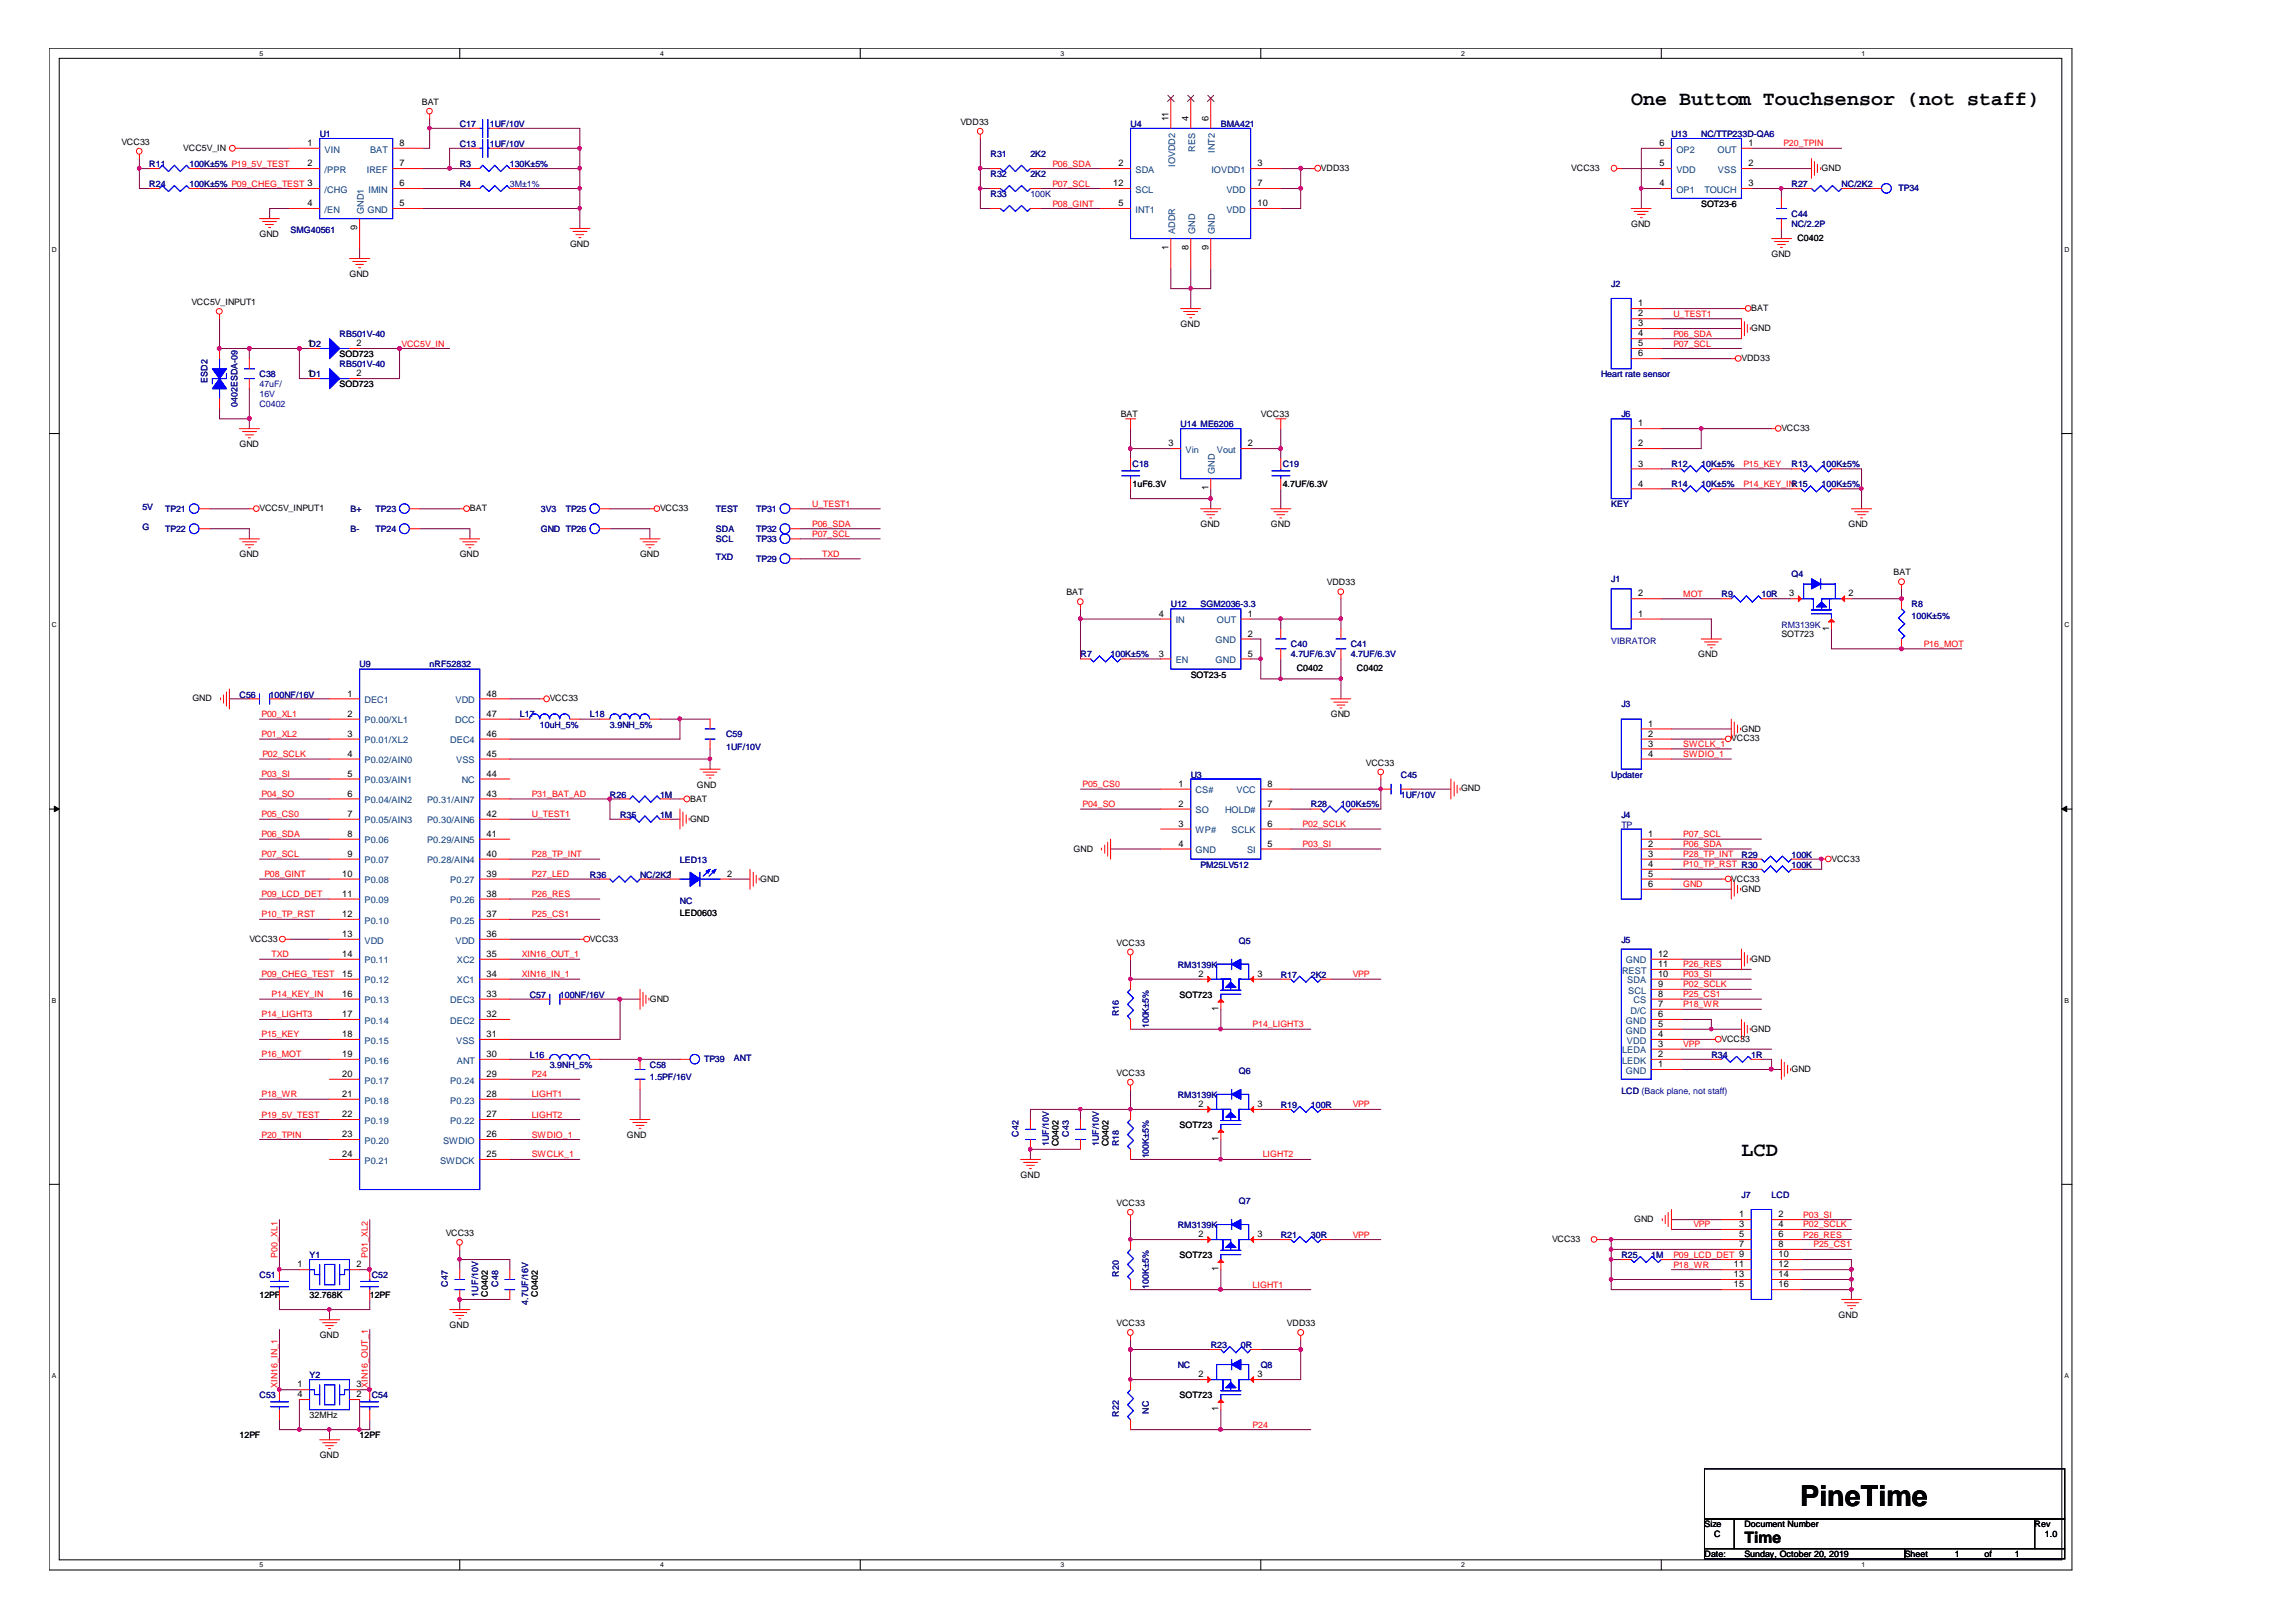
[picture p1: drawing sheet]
<svg xmlns="http://www.w3.org/2000/svg" width="297mm" height="210mm" viewBox="0 0 297 210" stroke-linecap="round" stroke-linejoin="round" font-family="sans-serif">
<defs><g id="words">
<text font-size="3.7" x="232.9" y="194.8">PineTime</text>
<g font-size="2.6">
<text x="211" y="13.6">One Buttom Touchsensor (not staff)</text>
<text x="225.3" y="149.6">LCD</text>
</g>
<text font-size="2" x="225.7" y="199.7">Time</text>
<g font-size="1.2">
<text x="151.2" y="15.7" transform="rotate(-90 151.2 15.7)">11</text>
<text x="153.8" y="15.7" transform="rotate(-90 153.8 15.7)">4</text>
<text x="156.3" y="15.7" transform="rotate(-90 156.3 15.7)">6</text>
<text x="39.8" y="18.9">1</text>
<text x="39.8" y="21.5">2</text>
<text x="51.7" y="21.5">7</text>
<text x="51.7" y="18.9">8</text>
<text x="144.7" y="21.5">2</text>
<text x="162.7" y="21.5">3</text>
<text x="214.7" y="18.9">6</text>
<text x="214.7" y="21.5">5</text>
<text x="226.2" y="21.5">2</text>
<text x="226.2" y="18.9">1</text>
<text x="39.8" y="26.7">4</text>
<text x="46.2" y="29.8" transform="rotate(-90 46.2 29.8)">9</text>
<text x="51.7" y="26.7">5</text>
<text x="51.7" y="24.1">6</text>
<text x="144" y="24.1">12</text>
<text x="144.7" y="26.7">5</text>
<text x="162.7" y="24.1">7</text>
<text x="162.7" y="26.7">10</text>
<text x="214.7" y="24.1">4</text>
<text x="226.2" y="24.1">3</text>
<text x="151.2" y="32.4" transform="rotate(-90 151.2 32.4)">1</text>
<text x="153.8" y="32.4" transform="rotate(-90 153.8 32.4)">8</text>
<text x="156.3" y="32.4" transform="rotate(-90 156.3 32.4)">9</text>
<text x="211.9" y="39.6">1</text>
<text x="211.9" y="41">2</text>
<text x="39.8" y="44.8">1D2</text>
<text x="46.1" y="44.8">2</text>
<text x="211.9" y="42.2">3</text>
<text x="211.9" y="43.5">4</text>
<text x="211.9" y="44.8">5</text>
<text x="211.9" y="46.1">6</text>
<text x="39.8" y="48.7">1D1</text>
<text x="46.1" y="48.7">2</text>
<text x="151.2" y="57.8">3</text>
<text x="161.4" y="57.8">2</text>
<text x="211.9" y="55.2">1</text>
<text x="211.9" y="57.8">2</text>
<text x="156.3" y="63.5" transform="rotate(-90 156.3 63.5)">1</text>
<text x="211.9" y="60.4">3</text>
<text x="211.9" y="63">4</text>
<text x="211.9" y="77.2">2</text>
<text x="231.5" y="77.2">3</text>
<text x="239.1" y="77.2">2</text>
<text x="149.9" y="79.8">4</text>
<text x="161.4" y="82.4">2</text>
<text x="161.4" y="79.8">1</text>
<text x="211.9" y="79.8">1</text>
<text x="236.6" y="81.6" transform="rotate(-90 236.6 81.6)">1</text>
<text x="149.9" y="85">3</text>
<text x="161.4" y="85">5</text>
<text x="45" y="90.1">1</text>
<text x="45" y="92.8">2</text>
<text x="45" y="95.3">3</text>
<text x="62.9" y="95.3">46</text>
<text x="62.9" y="90.1">48</text>
<text x="62.9" y="92.8">47</text>
<text x="213.2" y="94">1</text>
<text x="213.2" y="95.3">2</text>
<text x="45" y="97.9">4</text>
<text x="45" y="100.5">5</text>
<text x="62.9" y="100.5">44</text>
<text x="62.9" y="97.9">45</text>
<text x="152.5" y="101.8">1</text>
<text x="164" y="101.8">8</text>
<text x="213.2" y="96.6">3</text>
<text x="213.2" y="97.9">4</text>
<text x="45" y="103.1">6</text>
<text x="45" y="105.7">7</text>
<text x="62.9" y="105.7">42</text>
<text x="62.9" y="103.1">43</text>
<text x="152.5" y="107">3</text>
<text x="152.5" y="104.4">2</text>
<text x="164" y="107">6</text>
<text x="164" y="104.4">7</text>
<text x="44.3" y="113.5">10</text>
<text x="45" y="108.3">8</text>
<text x="45" y="110.9">9</text>
<text x="62.9" y="113.5">39</text>
<text x="62.9" y="110.9">40</text>
<text x="62.9" y="108.3">41</text>
<text x="94.1" y="113.5">2</text>
<text x="152.5" y="109.6">4</text>
<text x="164" y="109.6">5</text>
<text x="213.2" y="108.3">1</text>
<text x="213.2" y="109.6">2</text>
<text x="213.2" y="110.9">3</text>
<text x="213.2" y="112.2">4</text>
<text x="213.2" y="113.5">5</text>
<text x="44.3" y="116">11</text>
<text x="44.3" y="118.7">12</text>
<text x="62.9" y="118.7">37</text>
<text x="62.9" y="116">38</text>
<text x="213.2" y="114.8">6</text>
<text x="44.3" y="121.3">13</text>
<text x="44.3" y="123.8">14</text>
<text x="62.9" y="121.3">36</text>
<text x="62.9" y="123.8">35</text>
<text x="214.5" y="123.8">12</text>
<text x="214.5" y="125.2">11</text>
<text x="44.3" y="131.6">17</text>
<text x="44.3" y="129">16</text>
<text x="44.3" y="126.4">15</text>
<text x="62.9" y="131.6">32</text>
<text x="62.9" y="129">33</text>
<text x="62.9" y="126.4">34</text>
<text x="155.1" y="126.4">2</text>
<text x="157.6" y="130.8" transform="rotate(-90 157.6 130.8)">1</text>
<text x="162.7" y="126.4">3</text>
<text x="214.5" y="129">8</text>
<text x="214.5" y="131.6">6</text>
<text x="214.5" y="130.3">7</text>
<text x="214.5" y="126.4">10</text>
<text x="214.5" y="127.7">9</text>
<text x="44.3" y="136.8">19</text>
<text x="44.3" y="134.2">18</text>
<text x="62.9" y="136.8">30</text>
<text x="62.9" y="134.2">31</text>
<text x="214.5" y="136.8">2</text>
<text x="214.5" y="135.5">3</text>
<text x="214.5" y="134.2">4</text>
<text x="214.5" y="132.9">5</text>
<text x="44.3" y="139.4">20</text>
<text x="44.3" y="142">21</text>
<text x="62.9" y="142">28</text>
<text x="62.9" y="139.4">29</text>
<text x="155.1" y="143.3">2</text>
<text x="162.7" y="143.3">3</text>
<text x="214.5" y="138.1">1</text>
<text x="44.3" y="149.7">24</text>
<text x="44.3" y="147.2">23</text>
<text x="44.3" y="144.6">22</text>
<text x="62.9" y="149.7">25</text>
<text x="62.9" y="147.2">26</text>
<text x="62.9" y="144.6">27</text>
<text x="157.6" y="147.7" transform="rotate(-90 157.6 147.7)">1</text>
<text x="155.1" y="160.1">2</text>
<text x="162.7" y="160.1">3</text>
<text x="225" y="157.5">1</text>
<text x="225" y="158.8">3</text>
<text x="225" y="160.1">5</text>
<text x="225" y="161.4">7</text>
<text x="230.1" y="157.5">2</text>
<text x="230.1" y="158.8">4</text>
<text x="230.1" y="160.1">6</text>
<text x="230.1" y="161.4">8</text>
<text x="38.5" y="164">1</text>
<text x="46.1" y="164">2</text>
<text x="157.6" y="164.5" transform="rotate(-90 157.6 164.5)">1</text>
<text x="224.3" y="166.6">15</text>
<text x="224.3" y="165.3">13</text>
<text x="224.3" y="164">11</text>
<text x="230.1" y="166.6">16</text>
<text x="230.1" y="165.3">14</text>
<text x="230.1" y="164">12</text>
<text x="230.1" y="162.7">10</text>
<text x="38.5" y="179.5">1</text>
<text x="46.1" y="179.5">3</text>
<text x="155.1" y="178.2">2</text>
<text x="162.7" y="178.2">3</text>
<text x="38.5" y="180.8">4</text>
<text x="46.1" y="180.8">2</text>
<text x="157.6" y="182.6" transform="rotate(-90 157.6 182.6)">1</text>
</g>
<g font-size="1.2" fill="#004080">
<text x="42" y="19.7">VIN</text>
<text x="42" y="22.4">/PPR</text>
<text x="47.5" y="22.4">IREF</text>
<text x="47.9" y="19.7">BAT</text>
<text x="146.9" y="22.4">SDA</text>
<text x="152" y="21.6" transform="rotate(-90 152 21.6)">IOVDD2</text>
<text x="154.6" y="19.6" transform="rotate(-90 154.6 19.6)">RES</text>
<text x="156.7" y="22.4">IOVDD1</text>
<text x="157.2" y="19.8" transform="rotate(-90 157.2 19.8)">INT2</text>
<text x="216.9" y="19.7">OP2</text>
<text x="216.9" y="22.4">VDD</text>
<text x="222.2" y="19.7">OUT</text>
<text x="222.2" y="22.4">VSS</text>
<text x="42" y="24.9">/CHG</text>
<text x="42" y="27.5">/EN</text>
<text x="47.1" y="27.7" transform="rotate(-90 47.1 27.7)">GND1</text>
<text x="47.5" y="27.5">GND</text>
<text x="47.7" y="24.9">IMIN</text>
<text x="146.9" y="27.5">INT1</text>
<text x="146.9" y="24.9">SCL</text>
<text x="158.7" y="24.9">VDD</text>
<text x="158.7" y="27.5">VDD</text>
<text x="216.9" y="24.9">OP1</text>
<text x="220.5" y="24.9">TOUCH</text>
<text x="152" y="30.2" transform="rotate(-90 152 30.2)">ADDR</text>
<text x="154.6" y="30.2" transform="rotate(-90 154.6 30.2)">GND</text>
<text x="157.2" y="30.2" transform="rotate(-90 157.2 30.2)">GND</text>
<text x="153.4" y="58.6">Vin</text>
<text x="157.4" y="58.6">Vout</text>
<text x="157.2" y="61.3" transform="rotate(-90 157.2 61.3)">GND</text>
<text x="152.1" y="80.7">IN</text>
<text x="157.3" y="83.2">GND</text>
<text x="157.4" y="80.7">OUT</text>
<text x="152.1" y="85.8">EN</text>
<text x="157.3" y="85.8">GND</text>
<text x="47.2" y="91">DEC1</text>
<text x="47.2" y="93.6">P0.00/XL1</text>
<text x="58.9" y="93.6">DCC</text>
<text x="58.9" y="91">VDD</text>
<text x="47.2" y="96.2">P0.01/XL2</text>
<text x="47.2" y="98.8">P0.02/AIN0</text>
<text x="47.2" y="101.4">P0.03/AIN1</text>
<text x="58.3" y="96.2">DEC4</text>
<text x="59" y="98.8">VSS</text>
<text x="59.7" y="101.4">NC</text>
<text x="47.2" y="103.9">P0.04/AIN2</text>
<text x="47.2" y="106.6">P0.05/AIN3</text>
<text x="55.2" y="106.6">P0.30/AIN6</text>
<text x="55.2" y="103.9">P0.31/AIN7</text>
<text x="154.7" y="102.7">CS#</text>
<text x="154.7" y="105.3">SO</text>
<text x="154.7" y="107.8">WP#</text>
<text x="158.5" y="105.3">HOLD#</text>
<text x="159.3" y="107.8">SCLK</text>
<text x="160" y="102.7">VCC</text>
<text x="47.2" y="109.1">P0.06</text>
<text x="47.2" y="111.7">P0.07</text>
<text x="55.2" y="111.7">P0.28/AIN4</text>
<text x="55.2" y="109.1">P0.29/AIN5</text>
<text x="154.7" y="110.4">GND</text>
<text x="161.3" y="110.4">SI</text>
<text x="47.2" y="114.3">P0.08</text>
<text x="47.2" y="116.9">P0.09</text>
<text x="47.2" y="119.5">P0.10</text>
<text x="58.3" y="119.5">P0.25</text>
<text x="58.3" y="116.9">P0.26</text>
<text x="58.3" y="114.3">P0.27</text>
<text x="47.2" y="122.1">VDD</text>
<text x="47.2" y="124.7">P0.11</text>
<text x="58.9" y="122.1">VDD</text>
<text x="59.1" y="124.7">XC2</text>
<text x="209.8" y="126">REST</text>
<text x="210.4" y="124.7">GND</text>
<text x="47.2" y="127.3">P0.12</text>
<text x="47.2" y="129.9">P0.13</text>
<text x="58.3" y="129.9">DEC3</text>
<text x="59.1" y="127.3">XC1</text>
<text x="210.5" y="127.3">SDA</text>
<text x="210.7" y="128.6">SCL</text>
<text x="210.9" y="131.2">D/C</text>
<text x="211.3" y="129.9">CS</text>
<text x="47.2" y="135.1">P0.15</text>
<text x="47.2" y="137.6">P0.16</text>
<text x="47.2" y="132.5">P0.14</text>
<text x="58.3" y="132.5">DEC2</text>
<text x="59" y="135.1">VSS</text>
<text x="59.1" y="137.6">ANT</text>
<text x="209.8" y="137.6">LEDK</text>
<text x="209.8" y="136.3">LEDA</text>
<text x="210.4" y="133.7">GND</text>
<text x="210.4" y="132.5">GND</text>
<text x="210.5" y="135.1">VDD</text>
<text x="47.2" y="140.2">P0.17</text>
<text x="47.2" y="142.8">P0.18</text>
<text x="58.3" y="142.8">P0.23</text>
<text x="58.3" y="140.2">P0.24</text>
<text x="210.4" y="139">GND</text>
<text x="47.2" y="148">P0.20</text>
<text x="47.2" y="145.4">P0.19</text>
<text x="57.3" y="148">SWDIO</text>
<text x="58.3" y="145.4">P0.22</text>
<text x="47.2" y="150.6">P0.21</text>
<text x="56.9" y="150.6">SWDCK</text>
</g>
<g font-size="1.1" fill="#000080">
<text x="41.4" y="17.7">U1</text>
<text x="59.5" y="16.4">C17</text>
<text x="63.4" y="16.4">1UF/10V</text>
<text x="146.3" y="16.4">U4</text>
<text x="157.9" y="16.4">BMA421</text>
<text x="216.2" y="17.7">U13</text>
<text x="220.1" y="17.7">NC/TTP233D-QA6</text>
<text x="19.3" y="21.6">R11</text>
<text x="24.5" y="21.6">100K±5% P19_5V_TEST</text>
<text x="59.5" y="19">C13</text>
<text x="59.5" y="21.6">R3</text>
<text x="63.4" y="19">1UF/10V</text>
<text x="66" y="21.6">130K±5%</text>
<text x="128.1" y="22.9">R32</text>
<text x="128.1" y="20.3">R31</text>
<text x="133.3" y="22.9">2K2</text>
<text x="133.3" y="20.3">2K2</text>
<text x="19.3" y="24.2">R24</text>
<text x="24.5" y="24.2">100K±5% P09_CHEG_TEST 3</text>
<text x="59.5" y="24.2">R4</text>
<text x="66" y="24.2">3M±1%</text>
<text x="128.1" y="25.5">R33</text>
<text x="129" y="25.5">33</text>
<text x="133.3" y="25.5">100K</text>
<text x="231.8" y="24.2">R27</text>
<text x="231.8" y="28.1">C44</text>
<text x="231.8" y="29.4">NC/2.2P</text>
<text x="238.3" y="24.2">NC/2K2</text>
<text x="245.6" y="24.7">TP34</text>
<text x="37.6" y="30.2">SMG40561</text>
<text x="208.4" y="37.1">J2</text>
<text x="40" y="44.9">D2</text>
<text x="43.9" y="47.5">RB501V-40</text>
<text x="43.9" y="43.6">RB501V-40</text>
<text x="26.8" y="49.5" transform="rotate(-90 26.8 49.5)">ESD2</text>
<text x="30.7" y="52.6" transform="rotate(-90 30.7 52.6)">0402ESDA-09</text>
<text x="40" y="48.8">D1</text>
<text x="207.1" y="48.8">Heart rate sensor</text>
<text x="209.8" y="54">J6</text>
<text x="152.7" y="55.3">U14 ME6206</text>
<text x="146.5" y="60.5">C18</text>
<text x="165.9" y="60.5">C19</text>
<text x="208.4" y="65.6">KEY</text>
<text x="216.2" y="63">R14</text>
<text x="216.2" y="60.5">R12</text>
<text x="220.1" y="63">10K±5%</text>
<text x="220.1" y="60.5">10K±5%</text>
<text x="231.8" y="60.5">R13</text>
<text x="235.7" y="60.5">100K±5%</text>
<text x="235.7" y="63">100K±5%</text>
<text x="18.4" y="68.6">G</text>
<text x="18.4" y="66.1">5V</text>
<text x="21.4" y="68.9">TP22</text>
<text x="21.4" y="66.3">TP21</text>
<text x="45.3" y="68.9">B-</text>
<text x="45.3" y="66.3">B+</text>
<text x="48.6" y="68.9">TP24</text>
<text x="48.6" y="66.3">TP23</text>
<text x="70" y="66.3">3V3</text>
<text x="70" y="68.9">GND TP26</text>
<text x="73.2" y="66.3">TP25</text>
<text x="92.6" y="70.2">SCL</text>
<text x="92.6" y="68.9">SDA</text>
<text x="92.6" y="66.3">TEST</text>
<text x="97.8" y="70.2">TP33</text>
<text x="97.8" y="68.9">TP32</text>
<text x="97.8" y="66.3">TP31</text>
<text x="92.6" y="72.5">TXD</text>
<text x="97.8" y="72.8">TP29</text>
<text x="208.4" y="75.4">J1</text>
<text x="222.7" y="77.3">R9</text>
<text x="227.9" y="77.3">10R</text>
<text x="231.8" y="74.7">Q4</text>
<text x="151.5" y="78.6">U12</text>
<text x="155.3" y="78.6">SGM2036-3.3</text>
<text x="167" y="83.8">C40</text>
<text x="174.8" y="83.8">C41</text>
<text x="247.3" y="78.6">R8</text>
<text x="247.3" y="80.2">100K±5%</text>
<text x="46.5" y="86.4">U9</text>
<text x="55.6" y="86.4">nRF52832</text>
<text x="139.8" y="85.1">R7</text>
<text x="143.7" y="85.1">100K±5%</text>
<text x="167" y="85.1">4.7UF/6.3V</text>
<text x="174.8" y="85.1">4.7UF/6.3V</text>
<text x="31" y="90.3">C56</text>
<text x="34.9" y="90.3">100NF/16V</text>
<text x="67.3" y="92.9">L17</text>
<text x="69.8" y="94.2">10uH_5%</text>
<text x="76.3" y="92.9">L18</text>
<text x="78.9" y="94.2">3.9NH_5%</text>
<text x="93.9" y="95.4">C59</text>
<text x="209.8" y="91.5">J3</text>
<text x="93.9" y="97">1UF/10V</text>
<text x="154.1" y="100.6">U3</text>
<text x="181.2" y="100.6">C45</text>
<text x="208.4" y="100.6">Updater</text>
<text x="78.9" y="103.2">R26</text>
<text x="80.2" y="105.8">R35</text>
<text x="85.4" y="105.8">1M</text>
<text x="85.4" y="103.2">1M</text>
<text x="169.6" y="104.5">R28</text>
<text x="173.5" y="104.5">100K±5%</text>
<text x="181.2" y="103.2">1UF/10V</text>
<text x="209.8" y="105.8">J4</text>
<text x="209.8" y="107.1">TP</text>
<text x="76.3" y="113.6">R36</text>
<text x="82.8" y="113.6">NC/2K21</text>
<text x="88" y="111.6">LED13</text>
<text x="155.3" y="112.3">PM25LV512</text>
<text x="225.3" y="111">R29</text>
<text x="231.8" y="112.3">100K</text>
<text x="231.8" y="111">100K</text>
<text x="88" y="116.9">NC</text>
<text x="152.4" y="125.2">RM3139K</text>
<text x="160.3" y="122.1">Q5</text>
<text x="209.8" y="122">J5</text>
<text x="68.5" y="129.1">C57</text>
<text x="72.4" y="129.1">100NF/16V</text>
<text x="144.7" y="131.5" transform="rotate(-90 144.7 131.5)">R16</text>
<text x="165.7" y="126.5">R17</text>
<text x="169.6" y="126.5">2K2</text>
<text x="68.5" y="136.9">L16</text>
<text x="91.1" y="137.4">TP39</text>
<text x="95" y="137.3">ANT</text>
<text x="148.6" y="133.1" transform="rotate(-90 148.6 133.1)">100K±5%</text>
<text x="221.4" y="136.9">R34</text>
<text x="226.6" y="136.9">1R</text>
<text x="71.1" y="138.2">3.9NH_5%</text>
<text x="84.1" y="138.2">C58</text>
<text x="84.1" y="139.8">1.5PF/16V</text>
<text x="152.4" y="142.1">RM3139K</text>
<text x="160.3" y="139">Q6</text>
<text x="165.7" y="143.4">R19</text>
<text x="169.6" y="143.4">100R</text>
<text x="209.8" y="141.6">LCD (Back plane, not staff)</text>
<text x="210.4" y="141.6">CD</text>
<text x="131.8" y="147.1" transform="rotate(-90 131.8 147.1)">C42</text>
<text x="135.7" y="148.4" transform="rotate(-90 135.7 148.4)">1UF/10V</text>
<text x="138.3" y="147.1" transform="rotate(-90 138.3 147.1)">C43</text>
<text x="142.2" y="148.4" transform="rotate(-90 142.2 148.4)">1UF/10V</text>
<text x="144.7" y="148.4" transform="rotate(-90 144.7 148.4)">R18</text>
<text x="148.6" y="149.9" transform="rotate(-90 148.6 149.9)">100K±5%</text>
<text x="160.3" y="155.8">Q7</text>
<text x="225.3" y="155">J7</text>
<text x="229.2" y="155">LCD</text>
<text x="152.4" y="158.9">RM3139K</text>
<text x="165.7" y="160.2">R21</text>
<text x="169.6" y="160.2">30R</text>
<text x="33.6" y="165.4">C51</text>
<text x="40" y="162.8">Y1</text>
<text x="48.1" y="165.4">C52</text>
<text x="58" y="166.5" transform="rotate(-90 58 166.5)">C47</text>
<text x="61.8" y="167.8" transform="rotate(-90 61.8 167.8)">1UF/10V</text>
<text x="64.4" y="166.5" transform="rotate(-90 64.4 166.5)">C48</text>
<text x="144.7" y="165.2" transform="rotate(-90 144.7 165.2)">R20</text>
<text x="148.6" y="166.8" transform="rotate(-90 148.6 166.8)">100K±5%</text>
<text x="209.8" y="162.8">R25</text>
<text x="213.6" y="162.8">1M</text>
<text x="68.3" y="168.8" transform="rotate(-90 68.3 168.8)">4.7UF/16V</text>
<text x="40" y="178.4">Y2</text>
<text x="152.4" y="177.1">NC</text>
<text x="156.6" y="174.5">R23</text>
<text x="160.5" y="174.5">0R</text>
<text x="163.1" y="177.1">Q8</text>
<text x="33.6" y="180.9">C53</text>
<text x="48.1" y="180.9">C54</text>
<text x="144.7" y="183.3" transform="rotate(-90 144.7 183.3)">R22</text>
<text x="148.6" y="182.9" transform="rotate(-90 148.6 182.9)">NC</text>
</g>
<g font-size="1.1">
<text x="54.6" y="13.6">BAT</text>
<text x="124.2" y="16.1">VDD33</text>
<text x="15.7" y="18.8">VCC33</text>
<text x="23.7" y="19.5">VCC5V_IN</text>
<text x="170.9" y="22.1">VDD33</text>
<text x="203.3" y="22.1">VCC33</text>
<text x="235.7" y="22.1">GND</text>
<text x="211" y="29.4">GND</text>
<text x="220.1" y="26.8">SOT23-6</text>
<text x="33.6" y="30.7">GND</text>
<text x="45.2" y="35.9">GND</text>
<text x="73.7" y="32">GND</text>
<text x="229.2" y="33.2">GND</text>
<text x="232.5" y="31.2">C0402</text>
<text x="24.8" y="39.5">VCC5V_INPUT1</text>
<text x="226.6" y="40.3">BAT</text>
<text x="43.9" y="46.2">SOD723</text>
<text x="152.7" y="42.3">GND</text>
<text x="225.3" y="46.8">VDD33</text>
<text x="226.6" y="42.9">GND</text>
<text x="43.9" y="50.1">SOD723</text>
<text x="145" y="54">BAT</text>
<text x="163.1" y="54">VCC33</text>
<text x="31" y="57.9">GND</text>
<text x="230.5" y="55.8">VCC33</text>
<text x="146.5" y="63">1uF6.3V</text>
<text x="165.9" y="63">4.7UF/6.3V</text>
<text x="33.6" y="66.2">VCC5V_INPUT1</text>
<text x="60.8" y="66.2">BAT</text>
<text x="85.4" y="66.2">VCC33</text>
<text x="155.3" y="68.3">GND</text>
<text x="164.4" y="68.3">GND</text>
<text x="239.1" y="68.3">GND</text>
<text x="31" y="72.1">GND</text>
<text x="59.5" y="72.1">GND</text>
<text x="82.8" y="72.1">GND</text>
<text x="138" y="77.1">BAT</text>
<text x="171.7" y="75.7">VDD33</text>
<text x="245" y="74.4">BAT</text>
<text x="230.5" y="82.5">SOT723</text>
<text x="154.1" y="87.7">SOT23-5</text>
<text x="167.8" y="86.9">C0402</text>
<text x="175.6" y="86.9">C0402</text>
<text x="219.7" y="85.1">GND</text>
<text x="24.9" y="90.8">GND</text>
<text x="71.1" y="90.8">VCC33</text>
<text x="172.2" y="92.9">GND</text>
<text x="224" y="95.9">VCC33</text>
<text x="225.3" y="94.7">GND</text>
<text x="90.2" y="101.9">GND</text>
<text x="176.7" y="99.1">VCC33</text>
<text x="89.3" y="103.7">BAT</text>
<text x="89.3" y="106.3">GND</text>
<text x="189" y="102.4">GND</text>
<text x="138.9" y="110.2">GND</text>
<text x="236.9" y="111.5">VCC33</text>
<text x="88" y="118.5">LED0603</text>
<text x="98.3" y="114.1">GND</text>
<text x="224" y="114.1">VCC33</text>
<text x="225.3" y="115.4">GND</text>
<text x="32.3" y="121.8">VCC33</text>
<text x="76.3" y="121.8">VCC33</text>
<text x="144.4" y="122.4">VCC33</text>
<text x="226.6" y="124.5">GND</text>
<text x="84.1" y="129.6">GND</text>
<text x="152.6" y="129.1">SOT723</text>
<text x="222.7" y="134.8">VCC33</text>
<text x="226.6" y="133.5">GND</text>
<text x="144.4" y="139.2">VCC33</text>
<text x="231.8" y="138.7">GND</text>
<text x="81.1" y="147.2">GND</text>
<text x="136.9" y="148.4" transform="rotate(-90 136.9 148.4)">C0402</text>
<text x="143.4" y="148.4" transform="rotate(-90 143.4 148.4)">C0402</text>
<text x="152.6" y="146">SOT723</text>
<text x="132" y="152.5">GND</text>
<text x="57.7" y="159.9">VCC33</text>
<text x="144.4" y="156.1">VCC33</text>
<text x="200.8" y="160.7">VCC33</text>
<text x="211.4" y="158.1">GND</text>
<text x="33.6" y="168">12PF</text>
<text x="40" y="168">32.768K</text>
<text x="47.8" y="168">12PF</text>
<text x="63.1" y="167.8" transform="rotate(-90 63.1 167.8)">C0402</text>
<text x="69.6" y="167.8" transform="rotate(-90 69.6 167.8)">C0402</text>
<text x="152.6" y="162.8">SOT723</text>
<text x="41.4" y="173.2">GND</text>
<text x="58.2" y="171.9">GND</text>
<text x="144.4" y="171.6">VCC33</text>
<text x="166.5" y="171.6">VDD33</text>
<text x="237.9" y="170.6">GND</text>
<text x="40" y="183.5">32MHz</text>
<text x="152.6" y="180.9">SOT723</text>
<text x="31" y="186.1">12PF</text>
<text x="41.4" y="188.7">GND</text>
<text x="46.5" y="186.1">12PF</text>
<text x="220.5" y="197.7">Size</text>
<text x="225.7" y="197.7">Document Number</text>
<text x="263.2" y="197.7">Rev</text>
<text x="220.5" y="201.5">Date:</text>
<text x="221.8" y="198.9">C</text>
<text x="225.7" y="201.5">Sunday, October 20, 2019</text>
<text x="246.4" y="201.5">Sheet</text>
<text x="252.9" y="201.5">1</text>
<text x="256.8" y="201.5">of</text>
<text x="260.6" y="201.5">1</text>
<text x="264.5" y="198.9">1.0</text>
</g>
<g font-size="1.1" fill="#f00">
<text x="136.1" y="21.6">P06_SDA</text>
<text x="230.7" y="18.9">P20_TPIN</text>
<text x="136.1" y="24.1">P07_SCL</text>
<text x="136.1" y="26.7">P08_GINT</text>
<text x="216.5" y="41">U_TEST1</text>
<text x="51.9" y="44.8">VCC5V_IN</text>
<text x="216.5" y="43.6">P06_SDA</text>
<text x="216.5" y="44.8">P07_SCL</text>
<text x="105.1" y="65.6">U_TEST1</text>
<text x="225.6" y="60.4">P15_KEY</text>
<text x="225.6" y="63">P14_KEY_INR15</text>
<text x="105.1" y="68.2">P06_SDA</text>
<text x="105.1" y="69.5">P07_SCL</text>
<text x="106.4" y="72.1">TXD</text>
<text x="217.8" y="77.2">MOT</text>
<text x="248.9" y="83.7">P16_MOT</text>
<text x="33.8" y="92.8">P00_XL1</text>
<text x="33.8" y="95.4">P01_XL2</text>
<text x="33.8" y="100.6">P03_SI</text>
<text x="34" y="98">P02_SCLK</text>
<text x="140" y="101.9">P05_CS0</text>
<text x="217.8" y="96.7">SWCLK_1</text>
<text x="217.8" y="98">SWDIO_1</text>
<text x="33.8" y="103.1">P04_SO</text>
<text x="33.8" y="105.8">P05_CS0</text>
<text x="68.8" y="105.8">U_TEST1</text>
<text x="68.8" y="103.1">P31_BAT_AD</text>
<text x="140" y="104.5">P04_SO</text>
<text x="168.5" y="107">P02_SCLK</text>
<text x="33.8" y="108.3">P06_SDA</text>
<text x="33.8" y="110.9">P07_SCL</text>
<text x="34.2" y="113.5">P08_GINT</text>
<text x="68.8" y="110.9">P28_TP_INT</text>
<text x="68.8" y="113.5">P27_LED</text>
<text x="168.5" y="109.6">P03_SI</text>
<text x="217.8" y="108.3">P07_SCL</text>
<text x="217.8" y="109.6">P06_SDA</text>
<text x="217.8" y="110.9">P28_TP_INT</text>
<text x="217.8" y="112.2">P10_TP_RST R30</text>
<text x="33.8" y="116.1">P09_LCD_DET</text>
<text x="33.8" y="118.7">P10_TP_RST</text>
<text x="68.8" y="116.1">P26_RES</text>
<text x="68.8" y="118.7">P25_CS1</text>
<text x="217.8" y="114.8">GND</text>
<text x="35.1" y="123.9">TXD</text>
<text x="67.5" y="123.9">XIN16_OUT_1</text>
<text x="217.8" y="125.2">P26_RES</text>
<text x="33.8" y="126.5">P09_CHEG_TEST</text>
<text x="33.8" y="131.7">P14_LIGHT3</text>
<text x="35.1" y="129">P14_KEY_IN</text>
<text x="67.5" y="126.5">XIN16_IN_1</text>
<text x="175" y="126.5">VPP</text>
<text x="217.8" y="127.8">P02_SCLK</text>
<text x="217.8" y="126.5">P03_SI</text>
<text x="217.8" y="129">P25_CS1</text>
<text x="217.8" y="130.4">P18_WR</text>
<text x="33.8" y="134.3">P15_KEY</text>
<text x="33.8" y="136.8">P16_MOT</text>
<text x="162.1" y="132.9">P14_LIGHT3</text>
<text x="217.8" y="135.5">VPP</text>
<text x="33.8" y="142">P18_WR</text>
<text x="68.8" y="139.4">P24</text>
<text x="68.8" y="142">LIGHT1</text>
<text x="175" y="143.3">VPP</text>
<text x="33.8" y="144.6">P19_5V_TEST</text>
<text x="33.8" y="147.2">P20_TPIN</text>
<text x="68.8" y="144.6">LIGHT2</text>
<text x="68.8" y="147.2">SWDIO_1</text>
<text x="68.8" y="149.8">SWCLK_1</text>
<text x="163.4" y="149.8">LIGHT2</text>
<text x="175" y="160.2">VPP</text>
<text x="219.1" y="158.8">VPP</text>
<text x="233.3" y="157.6">P03_SI</text>
<text x="233.3" y="158.8">P02_SCLK</text>
<text x="233.3" y="160.2">P26_RES</text>
<text x="234.6" y="161.4">P25_CS1</text>
<text x="35.9" y="162.7" transform="rotate(-90 35.9 162.7)">P00_XL1</text>
<text x="47.6" y="162.7" transform="rotate(-90 47.6 162.7)">P01_XL2</text>
<text x="162.1" y="166.6">LIGHT1</text>
<text x="216.5" y="162.7">P09_LCD_DET 9</text>
<text x="216.5" y="164.1">P18_WR</text>
<text x="35.9" y="179.6" transform="rotate(-90 35.9 179.6)">XIN16_IN_1</text>
<text x="47.6" y="179.6" transform="rotate(-90 47.6 179.6)">XIN16_OUT_1</text>
<text x="162.1" y="184.8">P24</text>
</g>
<g font-size="1.1" fill="#00007f">
<text x="33.6" y="48.8">C38</text>
<text x="33.6" y="50.1">47uF/</text>
<text x="33.6" y="51.4">16V</text>
<text x="33.6" y="52.6">C0402</text>
<text x="208.4" y="83.3">VIBRATOR</text>
<text x="230.5" y="81.2">RM3139K</text>
</g>
<g font-size=".9">
<text x="33.6" y="7.2">5</text>
<text x="85.4" y="7.2">4</text>
<text x="137.2" y="7.2">3</text>
<text x="189" y="7.2">2</text>
<text x="240.8" y="7.2">1</text>
<text x="6.7" y="32.6">D</text>
<text x="267.1" y="32.6">D</text>
<text x="6.7" y="81.2">C</text>
<text x="267.1" y="81.2">C</text>
<text x="6.7" y="129.8">B</text>
<text x="267.1" y="129.8">B</text>
<text x="6.7" y="178.3">A</text>
<text x="267.1" y="178.3">A</text>
<text x="33.6" y="202.8">5</text>
<text x="85.4" y="202.8">4</text>
<text x="137.2" y="202.8">3</text>
<text x="189" y="202.8">2</text>
<text x="240.8" y="202.8">1</text>
</g>
</g></defs>
<path d="M6.3 6.2h261.8v197h-261.8zM7.7 7.5h259v194.4h-259z" fill="none" stroke="#000" stroke-width=".13"/>
<g fill="#fff">
<path d="M33.6 6.4h.5v1h-.5z"/>
<path d="M33.6 202h.5v1h-.5z"/>
</g>
<path d="M59.5 6.2v1.3M59.5 201.9v1.3" fill="none" stroke="#000" stroke-width=".13"/>
<g fill="#fff">
<path d="M85.4 6.4h.5v1h-.5z"/>
<path d="M85.4 202h.5v1h-.5z"/>
</g>
<path d="M111.3 6.2v1.3M111.3 201.9v1.3" fill="none" stroke="#000" stroke-width=".13"/>
<g fill="#fff">
<path d="M137.2 6.4h.5v1h-.5z"/>
<path d="M137.2 202h.5v1h-.5z"/>
</g>
<path d="M163.1 6.2v1.3M163.1 201.9v1.3" fill="none" stroke="#000" stroke-width=".13"/>
<g fill="#fff">
<path d="M189 6.4h.5v1h-.5z"/>
<path d="M189 202h.5v1h-.5z"/>
</g>
<path d="M214.9 6.2v1.3M214.9 201.9v1.3" fill="none" stroke="#000" stroke-width=".13"/>
<g fill="#fff">
<path d="M240.8 6.4h.5v1h-.5z"/>
<path d="M240.8 202h.5v1h-.5z"/>
<path d="M6.7 31.8h.6v1h-.6z"/>
<path d="M267.1 31.8h.6v1h-.6z"/>
<path d="M6.7 80.4h.6v1h-.6z"/>
<path d="M267.1 80.4h.6v1h-.6z"/>
</g>
<path d="M6.3 56.1h1.4M266.7 56.1h1.4" fill="none" stroke="#000" stroke-width=".13"/>
<g fill="#fff">
<path d="M6.7 129h.6v1h-.6z"/>
<path d="M267.1 129h.6v1h-.6z"/>
</g>
<path d="M6.3 104.7h1.4M266.7 104.7h1.4" fill="none" stroke="#000" stroke-width=".13"/>
<g fill="#000" stroke="#000" stroke-width=".13">
<path d="M7 104.3l.7 .4-.7 .3z" fill-rule="evenodd"/>
<path d="M266.7 104.7l.7-.4v.7z" fill-rule="evenodd"/>
</g>
<g fill="#fff">
<path d="M6.7 177.5h.5v1h-.5z"/>
<path d="M267.1 177.5h.5v1h-.5z"/>
</g>
<path d="M6.3 153.3h1.4M266.7 153.3h1.4M220.5 190.1h46.6v6.5h-46.6zM220.5 196.6h3.9v3.8h-3.9zM224.4 196.6h38.8v3.8h-38.8zM263.2 196.6h3.9v3.8h-3.9zM220.5 200.4h25.9v1.3h-25.9zM246.4 200.4h20.7v1.3h-20.7z" fill="none" stroke="#000" stroke-width=".13"/>
<g fill="none" stroke="#800040" stroke-width=".13">
<path d="M31 19.2h6.5M55.6 15.3v3.9h-.9M55.6 16.6h5.2M60.8 19.2h-2.6v2.6M64.6 19.2h10.4M64.6 16.6h10.4v13M126.8 17.9v9.1h1.3M214.9 19.2h-2.6v7.8M226.6 19.2h11.7M18 21.8h1.3M18 20.5v3.9h1.3M25.8 21.8h11.7"/>
<path d="M25.8 24.4h11.7M37.5 27h-2.6v1.3M46.5 32.1v1.4M54.7 21.8h6.1M54.7 24.4h6.1M54.7 27h20.3M67.3 21.8h7.7M67.3 24.4h7.7M126.8 21.8h1.3M126.8 24.4h1.3M134.6 21.8h7.8M134.6 24.4h7.8"/>
<path d="M134.6 27h7.8M151.5 34.8v2.6h5.1v-2.6M154.1 34.8v5.1M165.7 21.8h3.9M165.7 24.4h2.6M168.3 21.8v5.2h-2.6M209.8 21.8h5.1M212.3 24.4h2.6M214.9 39.9h10.4M226.6 21.8h7.8M226.6 24.4h6.4M230.5 24.4v1.3"/>
<path d="M230.5 29.6v1.3M239.5 24.4h2.6M28.4 41.2v3.9h11.6M28.4 52.9v1.3h3.9M32.3 45.1v1.3M32.3 50.3v5.2M38.7 45.1v3.9h1.3M46.5 45.1h11.7M51.7 45.1v3.9h-5.2M146.3 55.5v3.9M146.3 58.1h5.2M161.8 58.1h3.9"/>
<path d="M165.7 55.5v3.9M214.9 45.1h10.4M214.9 41.2h10.4M214.9 42.5h10.4M214.9 43.8h10.4M214.9 46.4h9.1M214.9 55.5h14.3M220.1 55.5v2.6h-5.2M27.1 68.4h5.2v1.3M27.1 65.8h5.2M54.3 68.4h6.5v1.3M54.3 65.8h5.2"/>
<path d="M78.9 68.4h5.2v1.3M78.9 65.8h5.2M103.5 68.4h10.4M103.5 65.8h10.4M103.5 72.3h7.8M103.5 69.7h10.4M139.8 78.8v6.5M146.3 63.3v1.2h10.3M156.6 63.3v2.5M165.7 63.3v2.5M173.5 77.5v3.9M214.9 77.5h7.8"/>
<path d="M214.9 60.7h1.3M214.9 63.3h1.3M222.7 60.7h9.1M222.7 63.3h9.1M229.2 77.5h2.6M238.3 60.7h2.5v5.1M238.3 63.3h2.5M246 76.2v1.3h-6.5M29.7 90.4h2.6M33.6 95.6h9M33.6 98.2h9M33.6 93.1h9"/>
<path d="M36.2 90.4h6.4M66 98.2h25.9M66 90.4h3.8M66 93.1h1.3M75 93.1h2.6M85.4 93.1h6.5M88 93.1v2.5h-22M91.9 96.9v2.6M139.8 80.1h10.4M146.3 85.3h3.9M161.8 85.3h1.3M161.8 80.1h11.7"/>
<path d="M161.8 82.7h1.3v5.2h10.4M165.7 80.1v1.3M165.7 85.3v2.6M173.5 85.3v5.1M214.9 80.1h6.5v2.6M216.2 95.6h6.5M216.2 94.3h7.8M216.2 96.9h7.8M216.2 98.2h7.8M236.9 81.4v2.6h16.9M33.6 108.6h9M33.6 111.2h9"/>
<path d="M33.6 113.8h9M33.6 100.8h9M33.6 103.4h9M33.6 106h9M33.6 116.3h9M33.6 119h9M66 111.2h11.6M66 113.8h11.6M66 103.4h14.2M66 106h7.7M66 116.3h11.6M66 119h11.6"/>
<path d="M78.9 103.4v2.6h1.3M84.1 113.8h2.6M86.7 103.4h1.3M86.7 106h1.3M94.4 113.8h2.6M139.8 102.1h10.4M139.8 104.7h10.4M143.7 109.9h6.5M167 102.1h11.6M167 104.7h2.6M167 107.3h11.6M167 109.9h11.6"/>
<path d="M178.6 100.8v3.9h-2.5M182.5 102.1h5.2M216.2 109.9h10.4M216.2 108.6h11.7M216.2 111.2h10.4M216.2 112.5h10.4M216.2 113.8h6.5M216.2 115.1h7.8M233 111.2h2.7v1.3h-2.7M33.6 126.7h9M33.6 137.1h9M33.6 134.5h9"/>
<path d="M33.6 131.9h9M33.6 124.1h9M33.6 129.3h9M37.5 121.6h5.1M66 126.7h9M66 137.1h3.8M66 124.1h9M66 129.3h3.8M66 121.6h9M66 139.7h9M73.7 129.3h9.1M77.6 137.1h10.4"/>
<path d="M80.2 129.3v5.2h-14.2M146.3 124.1v2.6h9M146.3 133.2h23.3M157.9 130.6v2.6M163.1 126.7h2.6M172.2 126.7h6.4M217.5 126.7h9.1M217.5 133.2h7.8M217.5 138.4h13M217.5 137.1h3.9M217.5 135.8h11.7M217.5 134.5h3.9"/>
<path d="M217.5 131.9h3.9v1.3M217.5 128h9.1M217.5 125.4h9.1M217.5 124.1h7.8M217.5 129.3h10.4M217.5 130.6h10.4M227.9 137.1h1.3v1.3M33.6 142.3h9M33.6 144.9h9M33.6 147.5h9M36.2 157.8v6.5h2.5M47.8 157.8v6.5h-1.3"/>
<path d="M66 150h9M66 142.3h9M66 144.9h9M66 147.5h9M82.8 141v3.9M139.8 143.6v1.3M139.8 148.7h-6.5v1.3M146.3 141v2.6M146.3 157.8v2.6h9M146.3 150h23.3M155.3 143.6h-22v1.3M157.9 147.5v2.5"/>
<path d="M163.1 143.6h2.6M172.2 143.6h6.4M216.2 157.8h6.5M216.2 159.1h6.5M233 157.8h6.5M233 159.1h6.5M36.2 168.2v1.3h11.6v-1.3M36.2 172.1v7.7h2.5M42.6 169.5v1.3M47.8 172.1v7.7h-1.3M59.5 161.7v2.6M59.5 163h6.5v1.3"/>
<path d="M66 168.2h-6.5v1.3M146.3 173.4v5.1h9M146.3 166.9h23.3M146.3 174.6h10.3M157.9 164.3v2.6M163.1 160.4h2.6M163.1 174.6h5.2M168.3 173.4v5.1h-5.2M172.2 160.4h6.4M207.1 160.4h15.6M208.4 160.4v6.5h14.3M208.4 163h1.4"/>
<path d="M208.4 161.7h14.3M208.4 165.6h14.3M216.2 164.3h6.5M216.2 163h6.5M233 160.4h6.5M233 166.9h6.5M233 164.3h6.5M233 163h6.5v5.2M233 161.7h6.5M233 165.6h6.5M36.2 183.7v1.3h11.6v-1.3M38.7 181.1v3.9"/>
<path d="M42.6 185v1.3M46.5 181.1v3.9M146.3 185h23.3M157.9 182.4v2.6"/>
</g>
<g fill="#f0f" stroke="#f0f" stroke-width=".13">
<path d="M74.8 26.8h.3l.1 .1-.1 .2-.1 .1-.2-.1z" fill-rule="evenodd"/>
<path d="M55.4 16.4h.3l.1 .2-.1 .1-.2 .1-.1-.1z" fill-rule="evenodd"/>
<path d="M74.8 24.2h.3l.1 .2-.1 .1-.1 .1-.2-.1z" fill-rule="evenodd"/>
<path d="M74.8 21.6l.2-.1 .2 .1-.1 .3-.1 .1-.2-.1z" fill-rule="evenodd"/>
<path d="M74.8 19l.2-.1 .2 .1-.1 .4h-.1h-.2z" fill-rule="evenodd"/>
<path d="M139.6 79.9l.1-.1 .3 .1-.1 .3-.2 .1-.1-.1z" fill-rule="evenodd"/>
<path d="M162.9 85.1h.3l.1 .1-.1 .2-.1 .1-.2-.1z" fill-rule="evenodd"/>
<path d="M165.5 87.7h.3l.1 .1-.1 .2-.1 .1-.2-.1z" fill-rule="evenodd"/>
<path d="M173.3 79.9l.1-.1 .3 .1-.1 .3-.2 .1-.1-.1z" fill-rule="evenodd"/>
<path d="M165.5 79.9l.2-.1 .2 .1-.1 .3-.1 .1-.2-.1z" fill-rule="evenodd"/>
<path d="M173.3 87.7h.3l.1 .1-.1 .2-.2 .1-.1-.1z" fill-rule="evenodd"/>
<path d="M146.1 126.5h.3l.1 .2-.1 .2h-.2h-.1z" fill-rule="evenodd"/>
<path d="M146.1 143.4h.3l.1 .1-.1 .2-.2 .1-.1-.1z" fill-rule="evenodd"/>
<path d="M139.6 143.4h.3l.1 .1-.1 .2-.2 .1-.1-.1z" fill-rule="evenodd"/>
<path d="M133.1 148.5h.2l.2 .1-.1 .3-.1 .1-.2-.1z" fill-rule="evenodd"/>
<path d="M146.1 160.2h.3l.1 .2-.1 .1-.2 .1-.1-.1z" fill-rule="evenodd"/>
<path d="M146.1 178.3h.3l.1 .2-.1 .2h-.2h-.1z" fill-rule="evenodd"/>
<path d="M146.1 174.4h.1l.2 .1v.3l-.2 .1-.1-.1z" fill-rule="evenodd"/>
<path d="M212.1 24.2h.4l.1 .2-.1 .1-.2 .1-.2-.1z" fill-rule="evenodd"/>
<path d="M230.3 24.2h.3l.1 .2-.1 .1-.2 .1-.1-.1z" fill-rule="evenodd"/>
<path d="M178.5 101.9h.3l.1 .2-.1 .2h-.2h-.1z" fill-rule="evenodd"/>
<path d="M36 164.1l.1-.1 .2 .1v.3l-.2 .1-.1-.1z" fill-rule="evenodd"/>
<path d="M42.4 169.3h.4v.1v.2l-.2 .1-.2-.1z" fill-rule="evenodd"/>
<path d="M36 179.7h.3l.1 .1-.1 .2-.2 .1-.1-.1z" fill-rule="evenodd"/>
<path d="M46.3 184.8h.4v.2v.1l-.2 .1-.2-.1z" fill-rule="evenodd"/>
<path d="M42.4 184.8h.4v.2v.1l-.2 .1-.2-.1z" fill-rule="evenodd"/>
<path d="M59.3 162.8h.3l.1 .2-.1 .1-.2 .1-.1-.1z" fill-rule="evenodd"/>
<path d="M59.3 168l.1-.1 .3 .1-.1 .3-.2 .1-.1-.1z" fill-rule="evenodd"/>
<path d="M208.3 160.2h.3l.1 .2-.1 .1-.2 .1-.1-.1z" fill-rule="evenodd"/>
<path d="M208.3 161.5l.1-.1 .2 .1v.4h-.2h-.1z" fill-rule="evenodd"/>
<path d="M208.3 165.4h.3l.1 .1-.1 .2-.2 .1-.1-.1z" fill-rule="evenodd"/>
<path d="M208.3 162.8h.3l.1 .2-.1 .1-.2 .1-.1-.1z" fill-rule="evenodd"/>
<path d="M156.4 64.3h.2l.2 .1v.3l-.2 .1-.2-.1z" fill-rule="evenodd"/>
<path d="M146.1 57.9l.1-.1 .2 .1v.3l-.2 .1-.1-.1z" fill-rule="evenodd"/>
<path d="M165.5 57.9l.2-.1 .2 .1-.1 .3-.1 .1-.2-.1z" fill-rule="evenodd"/>
<path d="M153.9 37.2h.3l.1 .1-.1 .2-.2 .1-.1-.1z" fill-rule="evenodd"/>
<path d="M126.6 21.6l.2-.1 .2 .1v.3l-.2 .1-.2-.1z" fill-rule="evenodd"/>
<path d="M126.6 24.2h.4v.2v.1l-.2 .1-.2-.1z" fill-rule="evenodd"/>
<path d="M221.2 133h.3l.1 .2-.1 .1-.1 .1-.2-.1z" fill-rule="evenodd"/>
<path d="M17.8 21.6l.2-.1 .2 .1v.3l-.2 .1-.2-.1z" fill-rule="evenodd"/>
<path d="M240.6 63.1h.4v.1v.2l-.2 .1-.2-.1z" fill-rule="evenodd"/>
<path d="M146.1 174.4h.1l.2 .1v.3l-.2 .1-.1-.1z" fill-rule="evenodd"/>
<path d="M82.6 136.9h.3l.1 .1-.1 .2-.1 .1-.2-.1z" fill-rule="evenodd"/>
<path d="M87.8 92.8h.1l.2 .1v.3l-.2 .1-.1-.1z" fill-rule="evenodd"/>
<path d="M78.7 103.2l.2-.1 .2 .2-.1 .3h-.1h-.2z" fill-rule="evenodd"/>
<path d="M91.7 98h.3l.1 .2-.1 .2h-.2h-.1z" fill-rule="evenodd"/>
<path d="M74.8 26.8h.3l.1 .1-.1 .2-.1 .1-.2-.1z" fill-rule="evenodd"/>
<path d="M55.4 16.4h.3l.1 .2-.1 .1-.2 .1-.1-.1z" fill-rule="evenodd"/>
<path d="M74.8 24.2h.3l.1 .2-.1 .1-.1 .1-.2-.1z" fill-rule="evenodd"/>
<path d="M74.8 21.6l.2-.1 .2 .1-.1 .3-.1 .1-.2-.1z" fill-rule="evenodd"/>
<path d="M74.8 19l.2-.1 .2 .1-.1 .4h-.1h-.2z" fill-rule="evenodd"/>
<path d="M139.6 79.9l.1-.1 .3 .1-.1 .3-.2 .1-.1-.1z" fill-rule="evenodd"/>
<path d="M162.9 85.1h.3l.1 .1-.1 .2-.1 .1-.2-.1z" fill-rule="evenodd"/>
<path d="M165.5 87.7h.3l.1 .1-.1 .2-.1 .1-.2-.1z" fill-rule="evenodd"/>
<path d="M173.3 79.9l.1-.1 .3 .1-.1 .3-.2 .1-.1-.1z" fill-rule="evenodd"/>
<path d="M165.5 79.9l.2-.1 .2 .1-.1 .3-.1 .1-.2-.1z" fill-rule="evenodd"/>
<path d="M173.3 87.7h.3l.1 .1-.1 .2-.2 .1-.1-.1z" fill-rule="evenodd"/>
<path d="M146.1 126.5h.3l.1 .2-.1 .2h-.2h-.1z" fill-rule="evenodd"/>
<path d="M146.1 143.4h.3l.1 .1-.1 .2-.2 .1-.1-.1z" fill-rule="evenodd"/>
<path d="M139.6 143.4h.3l.1 .1-.1 .2-.2 .1-.1-.1z" fill-rule="evenodd"/>
<path d="M133.1 148.5h.2l.2 .1-.1 .3-.1 .1-.2-.1z" fill-rule="evenodd"/>
<path d="M146.1 160.2h.3l.1 .2-.1 .1-.2 .1-.1-.1z" fill-rule="evenodd"/>
<path d="M146.1 178.3h.3l.1 .2-.1 .2h-.2h-.1z" fill-rule="evenodd"/>
<path d="M146.1 174.4h.1l.2 .1v.3l-.2 .1-.1-.1z" fill-rule="evenodd"/>
<path d="M212.1 24.2h.4l.1 .2-.1 .1-.2 .1-.2-.1z" fill-rule="evenodd"/>
<path d="M230.3 24.2h.3l.1 .2-.1 .1-.2 .1-.1-.1z" fill-rule="evenodd"/>
<path d="M178.5 101.9h.3l.1 .2-.1 .2h-.2h-.1z" fill-rule="evenodd"/>
<path d="M36 164.1l.1-.1 .2 .1v.3l-.2 .1-.1-.1z" fill-rule="evenodd"/>
<path d="M42.4 169.3h.4v.1v.2l-.2 .1-.2-.1z" fill-rule="evenodd"/>
<path d="M36 179.7h.3l.1 .1-.1 .2-.2 .1-.1-.1z" fill-rule="evenodd"/>
<path d="M46.3 184.8h.4v.2v.1l-.2 .1-.2-.1z" fill-rule="evenodd"/>
<path d="M42.4 184.8h.4v.2v.1l-.2 .1-.2-.1z" fill-rule="evenodd"/>
<path d="M59.3 162.8h.3l.1 .2-.1 .1-.2 .1-.1-.1z" fill-rule="evenodd"/>
<path d="M59.3 168l.1-.1 .3 .1-.1 .3-.2 .1-.1-.1z" fill-rule="evenodd"/>
<path d="M208.3 160.2h.3l.1 .2-.1 .1-.2 .1-.1-.1z" fill-rule="evenodd"/>
<path d="M208.3 161.5l.1-.1 .2 .1v.4h-.2h-.1z" fill-rule="evenodd"/>
<path d="M208.3 165.4h.3l.1 .1-.1 .2-.2 .1-.1-.1z" fill-rule="evenodd"/>
<path d="M208.3 162.8h.3l.1 .2-.1 .1-.2 .1-.1-.1z" fill-rule="evenodd"/>
<path d="M156.4 64.3h.2l.2 .1v.3l-.2 .1-.2-.1z" fill-rule="evenodd"/>
<path d="M146.1 57.9l.1-.1 .2 .1v.3l-.2 .1-.1-.1z" fill-rule="evenodd"/>
<path d="M165.5 57.9l.2-.1 .2 .1-.1 .3-.1 .1-.2-.1z" fill-rule="evenodd"/>
<path d="M153.9 37.2h.3l.1 .1-.1 .2-.2 .1-.1-.1z" fill-rule="evenodd"/>
<path d="M126.6 21.6l.2-.1 .2 .1v.3l-.2 .1-.2-.1z" fill-rule="evenodd"/>
<path d="M126.6 24.2h.4v.2v.1l-.2 .1-.2-.1z" fill-rule="evenodd"/>
<path d="M221.2 133h.3l.1 .2-.1 .1-.1 .1-.2-.1z" fill-rule="evenodd"/>
<path d="M17.8 21.6l.2-.1 .2 .1v.3l-.2 .1-.2-.1z" fill-rule="evenodd"/>
<path d="M240.6 63.1h.4v.1v.2l-.2 .1-.2-.1z" fill-rule="evenodd"/>
<path d="M146.1 174.4h.1l.2 .1v.3l-.2 .1-.1-.1z" fill-rule="evenodd"/>
<path d="M82.6 136.9h.3l.1 .1-.1 .2-.1 .1-.2-.1z" fill-rule="evenodd"/>
<path d="M87.8 92.8h.1l.2 .1v.3l-.2 .1-.1-.1z" fill-rule="evenodd"/>
<path d="M78.7 103.2l.2-.1 .2 .2-.1 .3h-.1h-.2z" fill-rule="evenodd"/>
<path d="M91.7 98h.3l.1 .2-.1 .2h-.2h-.1z" fill-rule="evenodd"/>
<circle cx="58.2" cy="21.8" r=".26"/>
<circle cx="28.4" cy="45.1" r=".26"/>
<circle cx="32.3" cy="45.1" r=".26"/>
<circle cx="32.3" cy="54.2" r=".26"/>
<circle cx="38.7" cy="45.1" r=".26"/>
<circle cx="51.7" cy="45.1" r=".26"/>
<circle cx="246" cy="84" r=".26"/>
<circle cx="157.9" cy="133.2" r=".25"/>
<circle cx="157.9" cy="150" r=".25"/>
<circle cx="157.9" cy="166.9" r=".25"/>
<circle cx="157.9" cy="185" r=".25"/>
<circle cx="168.3" cy="174.6" r=".26"/>
<circle cx="47.8" cy="164.3" r=".26"/>
<circle cx="47.8" cy="179.8" r=".25"/>
<circle cx="38.7" cy="185" r=".25"/>
<circle cx="235.6" cy="111.1" r=".25"/>
<circle cx="239.5" cy="164.3" r=".26"/>
<circle cx="239.5" cy="165.5" r=".25"/>
<circle cx="239.5" cy="166.9" r=".25"/>
<circle cx="220.1" cy="55.4" r=".25"/>
<circle cx="168.3" cy="21.8" r=".26"/>
<circle cx="168.3" cy="24.4" r=".25"/>
<circle cx="229.1" cy="138.4" r=".26"/>
<circle cx="246" cy="77.5" r=".26"/>
<circle cx="80.2" cy="129.3" r=".26"/>
</g>
<g fill="none" stroke="#f00" stroke-width=".13">
<path d="M18 20v.5M30.5 19.2h.5M37.5 19.2h3.9M50.8 19.2h3.9M55.6 14.8v.5M60.8 19.2h1.3M60.8 16.6h1.3M63.4 19.2h1.2M63.4 16.6h1.2M126.8 17.4v.5M151.5 12.7v3.9M154.1 12.7v3.9"/>
<path d="M156.6 12.7v3.9M214.9 19.2h1.3M225.3 19.2h1.3M19.3 21.8h1.3M19.3 24.4h1.3M24.5 21.8h1.3M24.5 24.4h1.3M33.6 28.3h2.6M34 28.7h1.8M34.3 29.1h1.1M34.8 29.4h.2M37.5 21.8h3.9"/>
<path d="M37.5 27h3.9M37.5 24.4h3.9M45.2 33.5h2.6M45.6 33.8h1.8M46 34.2h1M46.4 34.6h.3M46.5 28.3v3.8M50.8 21.8h3.9M50.8 27h3.9M50.8 24.4h3.9M60.8 21.8h1.3M60.8 24.4h1.3"/>
<path d="M66 21.8h1.3M66 24.4h1.3M73.7 29.6h2.6M74.1 29.9h1.8M74.5 30.4h1M74.9 30.7h.2M128.1 21.8h1.3M128.1 27h1.3M128.1 24.4h1.3M133.3 21.8h1.3M133.3 27h1.3M133.3 24.4h1.3"/>
<path d="M142.4 21.8h3.9M142.4 27h3.9M142.4 24.4h3.9M151.5 30.9v3.9M152.7 39.9h2.6M154.1 30.9v3.9M156.6 30.9v3.9M161.8 21.8h3.9M161.8 27h3.9M161.8 24.4h3.9M169.6 21.8h.5M209.2 21.8h.6"/>
<path d="M211 27h2.6M211 39.9h3.9M211.4 27.4h1.8M211.8 27.7h1.1M212.2 28.2h.3M214.9 21.8h1.3M214.9 24.4h1.3M225.3 21.8h1.3M225.3 39.9h.5M225.3 24.4h1.3M229.2 30.9h2.6M229.6 31.3h1.8"/>
<path d="M230 31.6h1M230.3 32h.3M230.5 25.7v1.3M230.5 28.3v1.3M233 24.4h1.4M234.4 20.5v2.6M234.7 20.9v1.8M235.1 21.3v1M235.5 21.7v.2M238.3 24.4h1.2M242.1 24.4h1.3M28.4 40.7v.5"/>
<path d="M28.4 45.1v1.3M28.4 51.6v1.3M31 55.5h2.6M31.4 55.9h1.8M31.7 56.3h1.1M32.1 56.7h.3M32.3 46.4v1.3M32.3 49v1.3M40 45.1h1.4M40 49h1.4M45.2 45.1h1.3M45.2 49h1.3"/>
<path d="M145.6 54.2h1.3M146.3 54.2v1.3M146.3 59.4v1.3M151.5 58.1h1.2M153.1 40.3h1.8M153.5 40.7h1.1M153.9 41.1h.3M160.5 58.1h1.3M165.1 54.2h1.3M165.7 54.2v1.3M165.7 59.4v1.3M211 55.5h3.9"/>
<path d="M211 46.4h3.9M211 58.1h3.9M211 41.2h3.9M211 42.5h3.9M211 43.8h3.9M211 45.1h3.9M224 46.4h.5M225.3 41.2v2.6M225.7 41.6v1.8M226.1 42v1M226.4 42.4v.2M229.2 55.5h.5"/>
<path d="M25.8 65.8h1.3M25.8 68.4h1.3M31 69.7h2.6M31.4 70.1h1.8M31.7 70.5h1.1M32.1 70.9h.3M32.3 65.8h.5M53 65.8h1.3M53 68.4h1.3M59.5 65.8h.5M59.5 69.7h2.6M59.9 70.1h1.8"/>
<path d="M60.2 70.5h1.1M60.7 70.9h.2M77.6 65.8h1.3M77.6 68.4h1.3M82.8 69.7h2.6M83.2 70.1h1.8M83.6 70.5h1M83.9 70.9h.3M84.1 65.8h.5M102.2 65.8h1.3M102.2 69.7h1.3M102.2 68.4h1.3"/>
<path d="M102.2 72.3h1.3M139.8 78.3v.5M146.3 61.9v1.4M155.3 65.8h2.6M155.7 66.2h1.8M156.1 66.6h1M156.5 67h.3M156.6 61.9v1.4M164.4 65.8h2.6M164.8 66.2h1.8M165.2 66.6h1M165.6 67h.2"/>
<path d="M165.7 61.9v1.4M173.5 77v.5M211 60.7h3.9M211 63.3h3.9M211 77.5h3.9M216.2 60.7h1.3M216.2 63.3h1.3M221.4 60.7h1.3M221.4 63.3h1.3M222.7 77.5h1.3M227.9 77.5h1.3M231.8 60.7h1.2"/>
<path d="M231.8 63.3h1.2M231.8 77.5h1.2M236.9 60.7h1.4M236.9 63.3h1.4M238.3 77.5h1.2M239.5 65.8h2.6M239.9 66.2h1.8M240.3 66.6h1M240.7 67h.3M246 75.7v.5M246 77.5v1.3M28.5 90.3v.3"/>
<path d="M28.9 89.9v1.1M29.3 89.5v1.9M29.7 89.2v2.6M32.3 90.4h1.3M34.9 90.4h1.3M42.6 90.4h3.9M42.6 95.6h3.9M42.6 98.2h3.9M42.6 93.1h3.9M62.1 90.4h3.9M62.1 95.6h3.9M62.1 98.2h3.9"/>
<path d="M62.1 93.1h3.9M67.3 93.1h1.2M69.8 90.4h.6M73.7 93.1h1.3M77.6 93.1h1.3M84.1 93.1h1.3M90.6 99.5h2.6M91 99.9h1.8M91.9 93.1v1.2M91.9 95.6v1.3M139.8 85.3h1.3M145 85.3h1.3"/>
<path d="M150.2 80.1h1.3M150.2 85.3h1.3M160.5 82.7h1.3M160.5 80.1h1.3M160.5 85.3h1.3M165.7 81.4v1.3M165.7 84v1.3M172.2 90.4h2.6M172.6 90.9h1.8M173 91.2h1M173.4 91.6h.2M173.5 81.4v1.3"/>
<path d="M173.5 84v1.3M211 80.1h3.9M212.3 95.6h3.9M212.3 94.3h3.9M212.3 96.9h3.9M212.3 98.2h3.9M220.1 82.7h2.6M220.5 83.1h1.8M220.9 83.5h1M221.3 83.8h.2M222.7 95.6h.5M224 93.1v2.5"/>
<path d="M224.4 93.4v1.9M224.8 93.8v1M225.2 94.2v.3M236.9 80.1v1.3M246 82.7v1.3M42.6 113.8h3.9M42.6 111.2h3.9M42.6 103.4h3.9M42.6 108.6h3.9M42.6 106h3.9M42.6 116.3h3.9M42.6 119h3.9"/>
<path d="M42.6 100.8h3.9M62.1 113.8h3.9M62.1 111.2h3.9M62.1 103.4h3.9M62.1 108.6h3.9M62.1 106h3.9M62.1 116.3h3.9M62.1 119h3.9M62.1 100.8h3.9M77.6 113.8h1.3M80.2 103.4h1.3M80.2 106h1.3"/>
<path d="M82.8 113.8h1.3M85.4 103.4h1.3M85.4 106h1.3M86.7 113.8h1.3M88 103.4h.5M88 104.7v2.6M88.3 105.1v1.8M88.8 105.5v1M89.2 105.9v.2M91.4 100.3h1M91.7 100.7h.3M93.2 113.8h1.2"/>
<path d="M97 112.5v2.6M97.5 112.9v1.8M97.8 113.3v1M98.2 113.6v.3M142.5 109.7v.3M142.9 109.4v1M143.3 109v1.8M143.7 108.6v2.6M150.2 102.1h3.9M150.2 109.9h3.9M150.2 104.7h3.9M150.2 107.3h3.9"/>
<path d="M163.1 102.1h3.9M163.1 109.9h3.9M163.1 104.7h3.9M163.1 107.3h3.9M169.6 104.7h1.3M174.8 104.7h1.3M178.6 100.3v.5M178.6 102.1h1.4M181.2 102.1h1.3M187.7 100.8v2.6M188.1 101.2v1.8M188.5 101.6v1"/>
<path d="M188.9 102v.2M212.3 113.8h3.9M212.3 111.2h3.9M212.3 108.6h3.9M212.3 109.9h3.9M212.3 112.5h3.9M212.3 115.1h3.9M222.7 113.8h.5M224 113.8v2.5M224.4 114.1v1.9M224.8 114.6v1M225.2 114.9v.3"/>
<path d="M226.6 111.2h1.3M226.6 112.5h1.3M231.8 111.2h1.2M231.8 112.5h1.2M235.7 111.2h.5M37 121.6h.5M42.6 134.5h3.9M42.6 121.6h3.9M42.6 126.7h3.9M42.6 124.1h3.9M42.6 139.7h3.9M42.6 137.1h3.9"/>
<path d="M42.6 131.9h3.9M42.6 129.3h3.9M62.1 134.5h3.9M62.1 121.6h3.9M62.1 126.7h3.9M62.1 124.1h3.9M62.1 139.7h3.9M62.1 137.1h3.9M62.1 131.9h3.9M62.1 129.3h3.9M69.8 137.1h1.3M69.8 129.3h1.3"/>
<path d="M72.4 129.3h1.3M75 121.6h.5M76.3 137.1h1.3M82.8 128v2.6M82.8 137.1v1.3M82.8 139.7v1.3M83.2 128.4v1.8M83.6 128.8v1.1M83.9 129.2v.2M88 137.1h1.3M146.3 123.6v.5M146.3 126.7v1.3"/>
<path d="M146.3 131.9v1.3M155.3 126.7h1.3M157.9 129.3v1.3M161.8 126.7h1.3M165.7 126.7h1.3M170.9 126.7h1.3M213.6 134.5h3.9M213.6 126.7h3.9M213.6 124.1h3.9M213.6 137.1h3.9M213.6 131.9h3.9M213.6 129.3h3.9"/>
<path d="M213.6 138.4h3.9M213.6 135.8h3.9M213.6 133.2h3.9M213.6 130.6h3.9M213.6 125.4h3.9M213.6 128h3.9M221.4 134.5h.5M221.4 137.1h1.3M225.3 122.8v2.6M225.3 131.9v2.6M225.7 123.2v1.8M225.7 132.3v1.8"/>
<path d="M226.1 123.6v1M226.1 132.7v1M226.4 124v.3M226.4 133.1v.2M226.6 137.1h1.3M230.5 137.1v2.6M230.8 137.5v1.8M231.3 137.9v1M231.6 138.3v.2M42.6 150h3.9M42.6 144.9h3.9M42.6 147.5h3.9"/>
<path d="M42.6 142.3h3.9M62.1 150h3.9M62.1 144.9h3.9M62.1 147.5h3.9M62.1 142.3h3.9M81.5 144.9h2.6M81.9 145.3h1.8M82.3 145.6h1M82.7 146h.2M132 150h2.6M132.4 150.4h1.8M132.8 150.8h1"/>
<path d="M133.2 151.2h.2M133.3 144.9v1.2M133.3 147.5v1.2M139.8 144.9v1.2M139.8 147.5v1.2M146.3 140.5v.5M146.3 143.6v1.3M146.3 148.7v1.3M146.3 157.3v.5M155.3 143.6h1.3M157.9 146.1v1.4M161.8 143.6h1.3"/>
<path d="M165.7 143.6h1.3M170.9 143.6h1.3M215.1 157.7v.3M215.4 157.3v1M215.8 156.9v1.8M216.2 156.5v2.6M222.7 157.8h3.9M222.7 159.1h3.9M229.2 157.8h3.8M229.2 159.1h3.8M36.2 164.3v1.3M36.2 166.9v1.3"/>
<path d="M36.2 179.8v1.3M38.7 164.3h1.3M38.7 179.8h1.3M41.4 170.8h2.5M41.7 171.2h1.9M42.1 171.5h1M42.5 171.9h.3M45.2 164.3h1.3M45.2 179.8h1.3M47.8 164.3v1.3M47.8 166.9v1.3M47.8 179.8v1.3"/>
<path d="M58.2 169.5h2.6M58.6 169.9h1.8M59 170.2h1M59.4 170.7h.2M59.5 161.2v.5M59.5 164.3v1.3M59.5 166.9v1.3M66 164.3v1.3M66 166.9v1.3M146.3 160.4v1.3M146.3 165.6v1.3M146.3 172.9v.5"/>
<path d="M146.3 178.5v1.3M155.3 160.4h1.3M155.3 178.5h1.3M156.6 174.6h1.3M157.9 163v1.3M161.8 160.4h1.3M161.8 178.5h1.3M161.8 174.6h1.3M165.7 160.4h1.3M168.3 172.9v.5M170.9 160.4h1.3M206.6 160.4h.5"/>
<path d="M209.8 163h1.2M214.9 163h1.3M222.7 160.4h3.9M222.7 163h3.9M222.7 164.3h3.9M222.7 161.7h3.9M222.7 166.9h3.9M222.7 165.6h3.9M229.2 160.4h3.8M229.2 163h3.8M229.2 164.3h3.8M229.2 161.7h3.8"/>
<path d="M229.2 166.9h3.8M229.2 165.6h3.8M238.3 168.2h2.5M238.6 168.6h1.9M239 169h1.1M239.4 169.3h.2M36.2 182.4v1.3M38.7 181.1h1.3M41.4 186.3h2.5M41.7 186.7h1.9M42.1 187.1h1M42.5 187.5h.3"/>
<path d="M45.2 181.1h1.3M47.8 182.4v1.3M146.3 183.7v1.3M157.9 181.1v1.3"/>
<circle cx="18" cy="19.6" r=".38"/>
<circle cx="30.1" cy="19.2" r=".38"/>
<circle cx="55.6" cy="14.4" r=".37"/>
<circle cx="126.8" cy="17" r=".38"/>
<circle cx="170.5" cy="21.8" r=".38"/>
<circle cx="208.8" cy="21.8" r=".38"/>
<circle cx="226.2" cy="39.9" r=".37"/>
<circle cx="28.4" cy="40.3" r=".37"/>
<circle cx="224.9" cy="46.4" r=".37"/>
<circle cx="230.1" cy="55.4" r=".37"/>
<circle cx="33.2" cy="65.8" r=".37"/>
<circle cx="60.4" cy="65.8" r=".37"/>
<circle cx="85" cy="65.8" r=".37"/>
<circle cx="139.7" cy="77.9" r=".38"/>
<circle cx="173.5" cy="76.6" r=".37"/>
<circle cx="246" cy="75.3" r=".38"/>
<circle cx="70.7" cy="90.4" r=".38"/>
<circle cx="178.6" cy="99.9" r=".37"/>
<circle cx="223.6" cy="95.6" r=".37"/>
<circle cx="88.9" cy="103.4" r=".38"/>
<circle cx="223.6" cy="113.7" r=".37"/>
<circle cx="236.5" cy="111.2" r=".37"/>
<circle cx="36.5" cy="121.5" r=".37"/>
<circle cx="75.9" cy="121.5" r=".37"/>
<circle cx="146.2" cy="123.2" r=".38"/>
<circle cx="222.3" cy="134.5" r=".37"/>
<circle cx="146.2" cy="140" r=".38"/>
<circle cx="146.2" cy="156.9" r=".37"/>
<circle cx="59.4" cy="160.8" r=".37"/>
<circle cx="146.2" cy="172.4" r=".38"/>
<circle cx="168.3" cy="172.4" r=".38"/>
<circle cx="206.2" cy="160.4" r=".37"/>
</g>
<g fill="#00f" stroke="#00f" stroke-width=".13">
<path d="M159.2 127.1l.7 .7h-1.3z" fill-rule="evenodd"/>
<path d="M159.3 124.8l1.2-.7v1.3z" fill-rule="evenodd"/>
<path d="M159.2 127.1l.7 .7h-1.3z" fill-rule="evenodd"/>
<path d="M159.3 124.8l1.2-.7v1.3z" fill-rule="evenodd"/>
<path d="M89.3 112.9l1.3 .9-1.3 .9z" fill-rule="evenodd"/>
<path d="M92.1 112.7l.5-.2-.2 .5z" fill-rule="evenodd"/>
<path d="M91.4 112.7l.5-.2-.3 .5z" fill-rule="evenodd"/>
<path d="M89.3 112.9l1.3 .9-1.3 .9z" fill-rule="evenodd"/>
<path d="M92.1 112.7l.5-.2-.2 .5z" fill-rule="evenodd"/>
<path d="M91.4 112.7l.5-.2-.3 .5z" fill-rule="evenodd"/>
<path d="M159.2 178.9l.7 .7h-1.3z" fill-rule="evenodd"/>
<path d="M159.3 176.6l1.2-.6v1.3z" fill-rule="evenodd"/>
<path d="M159.2 178.9l.7 .7h-1.3z" fill-rule="evenodd"/>
<path d="M159.3 176.6l1.2-.6v1.3z" fill-rule="evenodd"/>
<path d="M158.6 144.6l.6-.7 .7 .7z" fill-rule="evenodd"/>
<path d="M159.3 141.6l1.2-.6v1.3z" fill-rule="evenodd"/>
<path d="M158.6 144.6l.6-.7 .7 .7z" fill-rule="evenodd"/>
<path d="M159.3 141.6l1.2-.6v1.3z" fill-rule="evenodd"/>
<path d="M28.4 49l.9 1.3h-1.8z" fill-rule="evenodd"/>
<path d="M27.5 47.7h1.8l-.9 1.3z" fill-rule="evenodd"/>
<path d="M28.4 49l.9 1.3h-1.8z" fill-rule="evenodd"/>
<path d="M27.5 47.7h1.8l-.9 1.3z" fill-rule="evenodd"/>
<path d="M158.6 161.4l.6-.6 .7 .6z" fill-rule="evenodd"/>
<path d="M159.3 158.5l1.2-.7v1.3z" fill-rule="evenodd"/>
<path d="M158.6 161.4l.6-.6 .7 .6z" fill-rule="evenodd"/>
<path d="M159.3 158.5l1.2-.7v1.3z" fill-rule="evenodd"/>
<path d="M235 78.5l.7-.6 .6 .6z" fill-rule="evenodd"/>
<path d="M234.4 74.9l1.1 .7-1.1 .6z" fill-rule="evenodd"/>
<path d="M235 78.5l.7-.6 .6 .6z" fill-rule="evenodd"/>
<path d="M234.4 74.9l1.1 .7-1.1 .6z" fill-rule="evenodd"/>
<path d="M42.6 47.7l1.3 1.3-1.3 1.3z" fill-rule="evenodd"/>
<path d="M42.6 47.7l1.3 1.3-1.3 1.3z" fill-rule="evenodd"/>
<path d="M42.6 43.8l1.3 1.3-1.3 1.3z" fill-rule="evenodd"/>
<path d="M42.6 43.8l1.3 1.3-1.3 1.3z" fill-rule="evenodd"/>
</g>
<g fill="none" stroke="#00f" stroke-width=".13">
<path d="M41.4 17.9h9.4v10.4h-9.4zM62.1 16.6h.3M62.1 19.2h.3M62.4 15.5v2.3M62.4 18v2.4M63.1 16.6h.3M63.1 15.5v2.3M63.1 18v2.4M63.1 19.2h.3M146.3 16.6h15.5v14.3h-15.5zM216.2 17.9h9.1v7.8h-9.1zM20.6 21.8l.4-.4 .8 .8 .8-.8 .7 .8 .8-.8 .4 .4"/>
<path d="M20.6 24.4l.4-.4 .8 .8 .8-.8 .7 .8 .8-.8 .4 .4M62.1 24.4l.3-.4 .8 .8 .8-.8 .8 .8 .8-.8 .4 .4M62.1 21.8l.3-.4 .8 .8 .8-.8 .8 .8 .8-.8 .4 .4M129.4 27l.4 .4 .8-.8 .8 .8 .8-.8 .7 .8 .4-.4M129.4 24.4l.4 .4 .8-.8 .8 .8 .8-.8 .7 .8 .4-.4M129.4 21.8l.4 .4 .8-.8 .8 .8 .8-.8 .7 .8 .4-.4M208.4 38.6h2.6v9.1h-2.6zM229.8 27h1.3M229.8 28.3h1.3M234.4 24.4l.3 .4 .8-.8 .8 .8 .8-.8 .8 .8 .4-.4M28.4 46.4v1.3M28.4 50.3v1.3"/>
<path d="M29.3 48.4v.6h-1.8v.7M31.6 47.7h1.3M31.6 49h1.3M41.4 49h1.2M41.4 45.1h1.2M43.9 49h1.3M43.9 45.1h1.3M152.7 55.5h7.8v6.4h-7.8zM208.4 54.2h2.6v10.3h-2.6zM145.1 61.6h2.3M145.1 60.9h2.3M146.3 60.7v.2"/>
<path d="M146.3 61.6v.3M151.5 78.8h9v7.8h-9zM164.5 61.6h2.4M164.5 60.9h2.4M165.7 60.7v.2M165.7 61.6v.3M208.4 76.2h2.6v5.2h-2.6zM217.5 63.3l.4 .3 .8-.7 .8 .7 .7-.7 .8 .7 .4-.3M217.5 60.7l.4 .4 .8-.8 .8 .8 .7-.8 .8 .8 .4-.4M224 77.5l.4-.4 .8 .8 .7-.8 .8 .8 .8-.8 .4 .4M233 60.7l.5 .4 .7-.8 .8 .8 .8-.8 .8 .8 .3-.4M233 77.5h1.6v1.4"/>
<path d="M233 63.3l.5 .3 .7-.7 .8 .7 .8-.7 .8 .7 .3-.3M234.4 78.9h2.5M234.4 79.4h2.5v.7M234.4 75.6h-1.1v1.9M235.5 74.9v1.3M235.5 75.6h1.9v1.9M236.7 77.5v1.4M238.3 77.5h-2.6v1.4M246 78.8l.4 .4-.8 .8 .8 .7-.8 .8 .8 .8-.4 .4M33.6 89.8v1.3M34.9 89.8v1.3M46.5 86.6h15.6v67.3h-15.6z"/>
<path d="M68.5 93a.64 .64 0 0 1 .7-.6 .64 .64 0 0 1 .6 .6M69.8 93a.61 .61 0 0 1 .7-.6 .61 .61 0 0 1 .6 .6M71.1 93a.63 .63 0 0 1 .7-.6 .63 .63 0 0 1 .6 .6M72.4 93a.63 .63 0 0 1 .7-.6 .63 .63 0 0 1 .6 .6M78.9 93a.64 .64 0 0 1 .6-.6 .64 .64 0 0 1 .7 .6M80.2 93a.61 .61 0 0 1 .6-.6 .61 .61 0 0 1 .6 .6M81.5 93a.64 .64 0 0 1 .6-.6 .64 .64 0 0 1 .7 .6M82.8 93a.61 .61 0 0 1 .6-.6 .61 .61 0 0 1 .6 .6M91.2 94.3h1.3M91.2 95.6h1.3M141.1 85.3l.4 .4 .7-.8 .8 .8 .8-.8 .8 .8 .4-.4M165.1 82.7h1.3"/>
<path d="M165.1 84h1.3M172.8 82.7h1.3M172.8 84h1.3M209.8 93.1h2.5v6.4h-2.5zM78.9 113.8l.4 .3 .8-.7 .8 .7 .7-.7 .8 .7 .4-.3M81.5 106l.4-.4 .8 .8 .7-.8 .8 .8 .8-.8 .4 .4M81.5 103.4l.4-.4 .8 .8 .7-.8 .8 .8 .8-.8 .4 .4M88 113.8h1.3M90.6 112.9v1.8M90.6 113.8h2.6M91.7 112.6l-.7 .8M92.5 112.6l-.8 .8"/>
<path d="M154.1 100.8h9v10.4h-9zM170.9 104.7l.4 .4 .7-.8 .8 .8 .8-.8 .8 .8 .4-.4M180 101.5v1.3M181.2 101.5v1.3M209.8 107.3h2.5v9h-2.5zM227.9 112.5l.4 .4 .8-.8 .7 .8 .8-.8 .8 .8 .4-.4M227.9 111.2l.4 .4 .8-.8 .7 .8 .8-.8 .8 .8 .4-.4M71.1 137a.64 .64 0 0 1 .7-.5 .64 .64 0 0 1 .6 .5M71.1 128.7v1.3M72.4 137a.64 .64 0 0 1 .7-.5 .64 .64 0 0 1 .6 .5M72.4 128.7v1.3M73.7 137a.61 .61 0 0 1 .7-.5 .61 .61 0 0 1 .6 .5"/>
<path d="M75 137a.64 .64 0 0 1 .6-.5 .64 .64 0 0 1 .7 .5M82.2 139.7h1.2M82.2 138.4h1.2M146.3 128l-.4 .4 .7 .8-.7 .8 .7 .7-.7 .8 .4 .4M156.6 126.7h2.6v1.5M157.9 128.2h2.6M158.2 126.7v1.5M159.3 124.1v1.3M159.3 124.8h-1.9v1.9M160.5 128.7h-2.6v.6M160.5 124.8h1v1.9M161.8 126.7h-1.5v1.5"/>
<path d="M167 126.7l.4 .4 .7-.8 .9 .8 .7-.8 .8 .8 .4-.4M209.8 122.8h3.8v16.9h-3.8zM222.7 137.1l.4-.4 .8 .8 .8-.8 .7 .8 .8-.8 .4 .4M132.7 146.1h1.3M132.7 147.5h1.3M139.1 146.1h1.4M139.1 147.5h1.4M146.3 144.9l-.4 .4 .7 .7-.7 .8 .7 .8-.7 .8 .4 .3M156.6 143.6h2.6v1.4M157.9 145h2.6M158.2 143.6v1.4M159.3 141v1.3"/>
<path d="M159.3 157.8v1.3M159.3 141.6h-1.9v2M159.3 158.5h-1.9v1.9M160.5 145.5h-2.6v.6M160.5 141.6h1v2M160.5 158.5h1v1.9M161.8 143.6h-1.5v1.4M167 143.6l.4 .3 .7-.7 .9 .7 .7-.7 .8 .7 .4-.3M226.6 156.5h2.6v11.7h-2.6zM35 166.5h2.3M35 165.8h2.3M36.2 165.6v.2"/>
<path d="M36.2 166.5v.4M40 163h5.2v3.9h-5.2zM40 178.5h5.2v3.9h-5.2zM40 164.3h.7v.6h.7M40 179.8h.7v.7h.7M41.4 163.6v2.7M41.4 179.2v2.6M42 163.6h1.3v2.7h-1.3zM42 179.2h1.3v2.6h-1.3zM43.9 163.6v2.7M43.9 179.2v2.6M45.2 164.3h-.6v.6h-.7"/>
<path d="M45.2 179.8h-.6v.7h-.7M46.7 166.5h2.3M46.7 165.8h2.3M47.8 165.6v.2M47.8 166.5v.4M58.8 165.6h1.3M58.8 166.9h1.3M65.3 165.6h1.3M65.3 166.9h1.3M146.3 179.8l-.4 .4 .7 .8-.7 .8 .7 .8-.7 .7 .4 .4M146.3 161.7l-.4 .4 .7 .8-.7 .7 .7 .8-.7 .8 .4 .4M156.6 160.4h2.6v1.4"/>
<path d="M156.6 178.5h2.6v1.5M157.9 180h2.6M157.9 174.6l.4 .5 .8-.8 .8 .8 .8-.8 .7 .8 .4-.5M157.9 161.8h2.6M158.2 160.4v1.4M158.2 178.5v1.5M159.3 176v1.3M159.3 176.6h-1.9v1.9M160.5 162.4h-2.6v.6M160.5 176.6h1v1.9M161.8 160.4h-1.5v1.4M161.8 178.5h-1.5v1.5"/>
<path d="M167 160.4l.4 .4 .7-.8 .9 .8 .7-.8 .8 .8 .4-.4M211 163l.4 .4 .8-.8 .8 .8 .7-.8 .8 .8 .4-.4M35 182h2.3M35 181.4h2.3M36.2 181.1v.3M36.2 182v.4M46.7 182h2.3M46.7 181.4h2.3M47.8 181.1v.3M47.8 182v.4M160.5 180.5h-2.6v.6"/>
<circle cx="244.1" cy="24.4" r=".63"/>
<circle cx="25.1" cy="68.4" r=".63"/>
<circle cx="25.1" cy="65.8" r=".62"/>
<circle cx="52.3" cy="68.4" r=".64"/>
<circle cx="52.3" cy="65.8" r=".63"/>
<circle cx="76.9" cy="68.4" r=".63"/>
<circle cx="76.9" cy="65.8" r=".62"/>
<circle cx="101.6" cy="68.4" r=".64"/>
<circle cx="101.6" cy="65.8" r=".63"/>
<circle cx="101.6" cy="69.7" r=".63"/>
<circle cx="101.6" cy="72.3" r=".63"/>
<circle cx="89.9" cy="137.1" r=".62"/>
</g>
<g fill="#f00" stroke="#f00" stroke-width=".13">
<path d="M157.9 129.3l.4 .4h-.7z" fill-rule="evenodd"/>
<path d="M162.2 126.3v.8l-.4-.4z" fill-rule="evenodd"/>
<path d="M156.3 126.3l.3 .4-.3 .4z" fill-rule="evenodd"/>
<path d="M157.9 181.1l.4 .4h-.7z" fill-rule="evenodd"/>
<path d="M162.2 178.2v.7l-.4-.4z" fill-rule="evenodd"/>
<path d="M156.3 178.2l.3 .3-.3 .4z" fill-rule="evenodd"/>
<path d="M157.9 146.1l.4 .4h-.7z" fill-rule="evenodd"/>
<path d="M162.2 143.2v.7l-.4-.3z" fill-rule="evenodd"/>
<path d="M156.3 143.2l.3 .4-.3 .3z" fill-rule="evenodd"/>
<path d="M157.9 163l.4 .4h-.7z" fill-rule="evenodd"/>
<path d="M162.2 160v.8l-.4-.4z" fill-rule="evenodd"/>
<path d="M156.3 160l.3 .4-.3 .4z" fill-rule="evenodd"/>
<path d="M236.6 80.5l.3-.4 .4 .4z" fill-rule="evenodd"/>
<path d="M232.7 77.1l.3 .4-.3 .4z" fill-rule="evenodd"/>
<path d="M238.3 77.5l.3-.4v.8z" fill-rule="evenodd"/>
</g>
<path d="M151.1 12.3l.8 .8M151.8 12.3l-.8 .8M153.7 12.3l.8 .8M154.4 12.3l-.8 .8M156.3 12.3l.8 .8M157 12.3l-.8 .8" fill="none" stroke="#804000" stroke-width=".13"/>
<use href="#words"/>
</svg>
